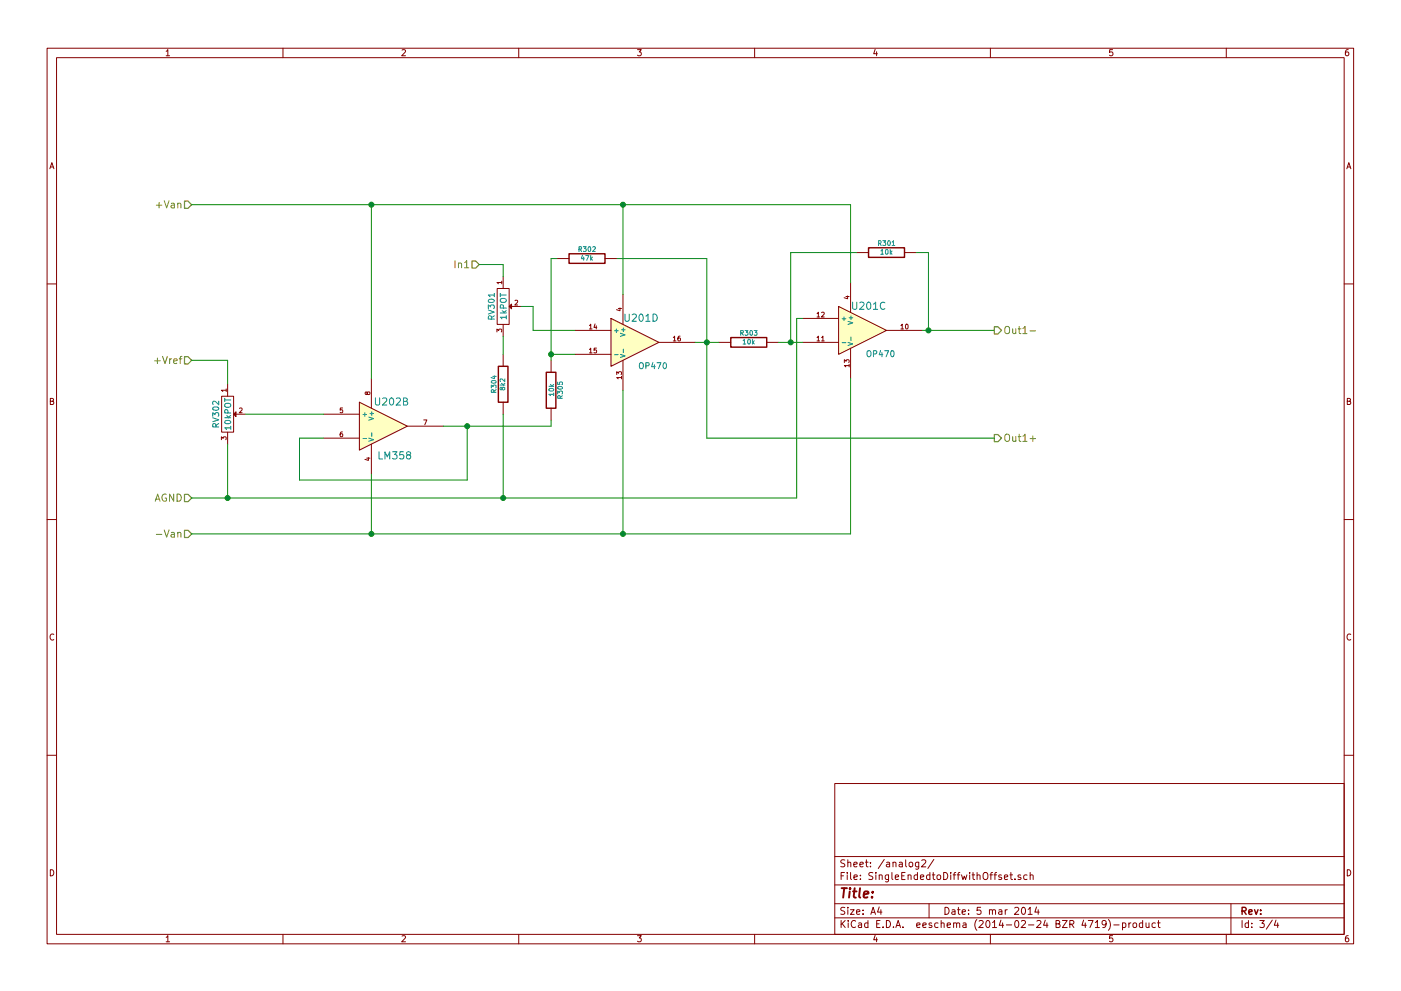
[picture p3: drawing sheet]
<svg xmlns="http://www.w3.org/2000/svg" width="297mm" height="210mm" viewBox="0 0 297 210" stroke-linecap="round" stroke-linejoin="round" font-family="sans-serif">
<g fill="none" stroke="#840000" stroke-width=".21">
<path d="M10 10.2h277v190h-277zM12 12.2h273v186h-273zM35.2 10.9l.4-.4v1.3M35.2 11.8h.8M60 10.2v2M85.2 10.6l.5-.1 .3 .4-.8 .9h.8M110 10.2v2M135.2 10.5h.8l-.5 .5 .3 .1 .2 .2-.1 .4-.2 .1-.5-.1M160 10.2v2M185.5 10.5l-.3 .9h.8M185.9 11v.8M210 10.2v2"/>
<path d="M235.9 10.5h-.6l-.1 .6h.6l.2 .5-.3 .2-.5-.1M260 10.2v2M285.9 10.5l-.4 .1-.2 .2-.1 .8 .3 .2 .4-.1 .1-.4-.1-.2-.4-.1-.3 .3M10.6 35.8l.4-1.3 .4 1.3M10.7 35.4h.6M285.5 35.8l.5-1.3 .4 1.3M285.7 35.4h.6M106.4 59.9h-1l.3 .3M106.4 59.7v.5M106.7 58.7v2.5M118.1 54.9h2.5M128.3 54.9h2.5"/>
<path d="M180.3 59.9v6.4M181.6 53.6h2.5M191.8 53.6h2.5M10 60.2h2M105.4 70.4v-.6l.3 .3 .1-.3h.5v.6M105.4 61.2h2.5v7.6h-2.5zM106.7 68.8v2.6M106.7 75.2v2.5M108.5 65h2M109.2 63.8l.4-.1 .2 .3-.7 .7h.7M116.8 76.4v2.6M121.9 70.1h7.6"/>
<path d="M121.9 75.2h7.6M125 69.1l.2-.3v1M125 74.2l.2-.3v1M125 69.8h.5M125 74.9h.5M126.2 68.7l-.3 .8h.6M126.4 69.1v.7M126.5 73.9h-.5l-.1 .4h.5l.1 .5h-.6M129.5 67.6l10.2 5-10.2 5.1zM130.8 79.5v-.6l.3 .3 .1-.3h.5v.6M131.1 65.5h.7M131.4 65.3v.6l-.7-.2"/>
<path d="M131.8 79.8v.6M132.1 62.5v6.3M132.1 76.4v6.4M139.7 72.6h7.6M142.7 71.6l.3-.3v1M142.7 72.3h.6M144.2 71.3l-.4 .1-.1 .7 .2 .2 .3-.1v-.5h-.3l-.2 .2M152.4 72.6h2.5M162.6 72.6h2.5M170.2 72.6h7.6M170.2 67.6h7.6M173.2 71.6l.3-.3v1"/>
<path d="M173.2 66.5l.3-.3v1.1M173.2 72.3h.6M173.2 67.3h.6M174.2 71.6l.3-.3v1M174.2 66.3l.4-.1 .2 .3-.7 .8h.7M174.2 72.3h.6M177.8 65l10.2 5.1-10.2 5.1zM179 76.9v-.6l.4 .4 .1-.4h.4v.6M179.3 62.9h.7M179.7 62.8v.6l-.7-.2M180 77.6h-1l.3 .2M180 77.3v.5"/>
<path d="M180.3 73.9v6.4M188 70.1h7.6M191 69.1l.3-.3v1M191 69.8h.6M192 68.9l.2-.1a.49 .49 0 0 1 .4 .5 .49 .49 0 0 1-.5 .4l-.1-.3zM285 60.2h2M10.7 85.1h.5l.1-.5-.6-.1v1.3h.5l.2-.4-.3-.3M46.9 93.3v-.6l.4 .3 .1-.3h.5v.6M47 84.1h2.5v7.6h-2.5zM48 82.8h-1.1l.3 .3M48 82.5v.6M48.3 81.5v2.6"/>
<path d="M48.3 91.7v2.5M50 87.9h2.1M50.8 86.7l.4-.1 .1 .3-.6 .7h.6M68.6 87.9h7.6M68.6 93h7.6M72.6 91.6l-.4 .1-.1 .8 .2 .2 .3-.1v-.5l-.3-.1-.2 .2M72.6 86.6h-.4l-.1 .4h.5v.5h-.5M76.2 85.3l10.2 5.1-10.2 5.1zM77.7 97.2h.7M77.9 83.3l.2-.1 .3 .1v.3l-.3 .1-.4-.5h-.2v.4l.2 .1 .2-.2M78.1 97.1v.6l-.7-.2M78.7 80.3v6.3"/>
<path d="M78.7 94.2v6.4M86.4 90.4h7.6M89.8 89.1h.7l-.4 1M106.7 85.3v2.6M116.8 86.6v2.5M131.8 80.1h-1l.3 .3M285.6 85.1h.6l.1-.5-.7-.1v1.3h.6l.2-.4-.3-.3M10 110.2h2M285 110.2h2M11.4 134.6a.58 .58 0 0 0-.8 .5 .58 .58 0 0 0 .8 .6M286.4 134.6a.58 .58 0 0 0-.8 .5 .58 .58 0 0 0 .8 .6M10 160.2h2"/>
<path d="M177 166.2h108v32h-108zM285 160.2h2M10.7 184.5a.65 .65 0 0 1 .7 .7 .65 .65 0 0 1-.7 .6zM35.2 198.9l.4-.4v1.3M35.2 199.8h.8M60 198.2v2M85.2 198.6l.5-.1 .3 .4-.8 .9h.8M110 198.2v2M135.2 198.5h.8l-.5 .5 .3 .1 .2 .2-.1 .4-.2 .1-.5-.1M160 198.2v2M177 194.7h108M177 191.7h108"/>
<path d="M177 187.8h108M177 181.7h108M178.3 195.3v1.5M178.3 185.8h.5M178.5 195.9l.7 .9M179 185.1h-.7v1.5M179.1 192.6l-.6-.1-.2 .3v.3l.7 .3v.5l-.2 .1-.5-.1M179.1 182.5l-.6-.1-.2 .3v.3l.7 .4v.4l-.2 .1-.5-.1M179.2 195.3l-.9 .9M179.6 185.1v.2M179.6 185.6v1M179.8 192.5v.2"/>
<path d="M179.8 183.1l.2-.2 .3 .1 .1 .9M179.8 182.4v1.5M179.8 193v1M179.8 195.3v.1M179.8 195.8v1M180.3 193h.8l-.8 1h.8M180.3 185.1v1.3l.2 .2M181 183.4l.7-.1v-.3l-.4-.1-.3 .2 .1 .7h.6M181.1 186.1l.7-.1-.1-.3-.4-.1-.2 .2v.7h.6M181.4 195.4a.71 .71 0 0 0-1 .5 .71 .71 0 0 0 .7 .9l.3-.1M181.6 193.5l.7-.1v-.3l-.5-.1-.2 .2 .1 .7h.6M182 195.9h.6l.1 .9"/>
<path d="M182.3 183.4l.7-.1v-.3l-.5-.1-.2 .2 .1 .7h.6M182.4 186.5v.1M182.4 185.7v.1M182.7 196.2l-.7 .2 .2 .4 .5-.1M183 193.9v.1M183 193.1v.1M183.5 182.9h.5M183.7 182.4v1.3l.3 .2M184 195.9l-.4-.1-.3 .3 .1 .6 .2 .1 .4-.1M184 195.3v1.5M184.6 183.8v.1M184.6 183v.1"/>
<path d="M184.6 194l.5-1.5 .5 1.5M184.8 193.6h.7M185.1 185.2l-.6-.1-.3 .3 .1 .3 .7 .3v.5l-.2 .1-.6-.1M185.5 198.4l-.3 1h.8M185.7 185.1v.2M185.7 185.6v1M185.9 199v.8M185.9 196h.5M186.4 192.4l-.3 1.1h.9M186.4 185.7l.2-.1 .4 .1v.9M186.4 185.6v1M186.6 195.3h-.7v1.5h.7"/>
<path d="M186.8 193v1M187.2 196.7v.1M187.5 182.3l-1.3 2M187.9 195.3a.76 .76 0 0 1 .9 .7 .76 .76 0 0 1-.9 .8zM188 183h.6v.9M188.4 185.6l-.1 1.4-.2 .1-.3-.1M188.4 185.7l-.4-.1-.3 .3 .1 .6 .2 .1 .4-.1M188.6 183.3l-.7 .3 .2 .3 .5-.1M189.1 185.1v1.3l.2 .2M189.3 183.1l.2-.2 .4 .1 .1 .9M189.3 182.9v1M189.4 196.7v.1"/>
<path d="M189.8 186.1l.7-.1v-.3l-.5-.1-.2 .2 .1 .7h.6M189.9 196.8l.5-1.5 .5 1.5M190.1 196.4h.7M190.7 183h.6v.9M191.2 185.8h.5M191.3 183.3l-.7 .3 .2 .3 .5-.1M191.4 196.7v.1M191.9 185.1h-.7v1.5h.7M192 182.4v1.3l.2 .2M192.5 185.7l.2-.1 .4 .1 .1 .9M192.5 185.6v1M192.8 183.1l.2-.2 .4 .2 .1 .5-.1 .2-.4 .1-.2-.1z"/>
<path d="M194.4 196.3l.7-.1-.1-.3-.4-.1-.2 .2v.7h.6M194.5 185.7l-.4-.1-.3 .3 .1 .6 .2 .1 .4-.1M194.5 185.1v1.5M194.8 182.9l-.1 1.4-.2 .1-.3-.1M194.8 183l-.4-.1-.3 .3 .1 .6 .2 .1 .4-.1M195.1 186.1l.8-.1-.1-.3-.4-.1-.3 .2 .1 .7h.6M195.4 182.6l.6-.2 .3 .4-.9 1.1h.9M195.7 196.3l.7-.1-.1-.3-.4-.1-.2 .2v.7h.6M197 191.7v3M197.2 185.7l-.5-.1-.3 .3 .1 .6 .2 .1 .5-.1M197.2 185.1v1.5M197.5 195.9l-.3-.1-.2 .2v.2l.5 .2v.3h-.5"/>
<path d="M197.7 185.6h.5M197.9 185.1v1.3l.3 .2M198 182.3l-1.3 2M198.7 185.7l.2-.1 .5 .1v.6l-.1 .2-.4 .1-.2-.1zM198.9 195.9l-.4-.1-.3 .3v.6l.3 .1 .4-.1M199.5 195.9l.2-.1 .4 .1 .1 .9M199.5 195.3v1.5M200.1 185.1a.76 .76 0 0 1 .8 .8 .76 .76 0 0 1-.8 .7zM200.4 192.5a.76 .76 0 0 1 .8 .8 .76 .76 0 0 1-.8 .7zM200.8 196.3l.7-.1v-.3l-.5-.1-.2 .2 .1 .7h.6M201.6 185.1v.2M201.6 185.6v1"/>
<path d="M201.9 193.1h.5l.1 .9M202.1 185.6h.5M202.2 195.9l.2-.1 .4 .1v.9M202.2 195.8v1M202.5 193.4l-.7 .2 .2 .4 .5-.1M202.6 185.1l-.3 .2v1.3M202.8 196l.2-.2 .4 .1 .1 .9M202.9 185.6h.6M203 193h.6M203.2 192.5v1.3l.4 .2M203.5 185.1l-.4 .2v1.3M203.9 185.6l.3 1 .2-.7 .3 .7 .3-1"/>
<path d="M204 193.5l.7-.1-.1-.3-.4-.1-.2 .2 .1 .7h.5M204.2 195.9h.6v.9M204.8 196.2l-.7 .2 .2 .4 .5-.1M205.4 193.9v.1M205.4 193.1v.1M205.6 185.1v.2M205.6 185.6v1M206.1 185.6h.6M206.3 185.1v1.3l.4 .2M207.1 195.1a1.71 1.71 0 0 0 0 2.3M207.2 185.7l.2-.1 .3 .1 .1 .9M207.2 185.1v1.5"/>
<path d="M207.6 195.4l.6-.1 .3 .4-1 1.1h1M207.9 192.5h-.7l-.1 .7 .7-.1 .2 .3-.1 .5-.2 .1-.6-.1M208.5 185.3l.3-.2a.53 .53 0 0 1 .6 .5v.5a.51 .51 0 0 1-.7 .4 1.05 1.05 0 0 1-.2-1.2zM209.2 195.4l.2-.1a.8 .8 0 0 1 .5 .7 .8 .8 0 0 1-.5 .8l-.4-.6zM209.8 193.1l.2-.1 .4 .1v.9M209.8 193v1M209.9 185.6h.5M210 198.2v2M210.4 193.2l.2-.2 .4 .1 .1 .9M210.4 195.7l.5-.4v1.5M210.4 185.1l-.3 .2v1.3M210.4 196.8h.9"/>
<path d="M210.7 185.6h.6M211.3 185.1l-.4 .2v1.3M211.8 193.1h.6v.9M212.2 195.2l-.3 1.1h.9M212.3 185.7l-.3-.1-.3 .2 .1 .2 .5 .2v.3h-.6M212.4 193.4l-.7 .2 .2 .4 .5-.1M212.6 195.8v1M213 186.1l.7-.1-.1-.3-.4-.1-.2 .2v.7h.6M213.1 193v1M213.4 196.2h1.1M213.6 193l-.5 .3M214.1 185.6h.6"/>
<path d="M214.3 185.1v1.3l.4 .2M215.1 192.7l.6-.2 .3 .4-.9 1.1h.9M215.2 186.5v.1M215.3 195.4l.2-.1a.8 .8 0 0 1 .5 .7 .8 .8 0 0 1-.5 .8l-.4-.6zM216.4 185.7l-.3-.1-.3 .2 .1 .2 .5 .2v.3h-.6M216.6 195.4l.5-.1 .3 .4-.9 1.1h.9M216.7 192.7l.2-.2a.8 .8 0 0 1 .5 .8 .8 .8 0 0 1-.5 .7l-.3-.6zM217.8 185.7l-.5-.1-.3 .3 .1 .6 .2 .1 .5-.1M218 192.9l.4-.4v1.5M218 194h.8M218.1 196.2h1.1M218.4 185.7l.2-.1 .4 .1v.9"/>
<path d="M218.4 185.1v1.5M219.8 192.4l-.4 1.1h.9M219.8 195.4l.6-.1 .3 .4-.9 1.1h.9M220.1 193v1M221.6 195.2l-.3 1.1h.9M222 195.8v1M223.9 196l.7-.1v-.5l-.2-.1h-.5v1.5h.6l.2-.1 .1-.4-.4-.3M225.2 195.3h1.1l-1.1 1.5h1.1M226.8 196.1l.7-.1 .2-.2-.1-.4-.2-.1h-.6v1.5M227.2 196.1l.5 .7M229.7 195.2l-.3 1.1h.9M230.1 195.8v1"/>
<path d="M230.7 195.3h1l-.6 1.5M232.2 195.7l.5-.4v1.5M232.2 196.8h.9M234.5 195.9l-.3 .3h-.3l-.2-.3v-.3l.2-.3h.3l.3 .3a1.01 1.01 0 0 1-.4 1.2h-.3M235 195.1a1.71 1.71 0 0 1 0 2.3M235.9 198.5h-.6l-.1 .6h.6l.2 .5-.3 .2-.5-.1M236.1 196.2h1.2M238 195.9l.4-.1 .3 .3-.1 .6h-.6M238 195.8v1.5M239.3 195.8v1M239.8 195.8l-.5 .3M240.3 195.9l.2-.1 .4 .1 .1 .6-.1 .2-.4 .1-.2-.1z"/>
<path d="M242.3 195.9l-.5-.1-.2 .3v.6l.2 .1 .5-.1M242.3 195.3v1.5M243 195.8l.1 .9 .3 .1 .2-.1M243.6 195.8v1M245 195.9l-.5-.1-.3 .3 .1 .6 .2 .1 .5-.1M245.4 195.8h.6M245.6 195.3v1.3l.4 .2M260 198.2v2M261 191.7v6.5M263.3 195.3v1.5M264.7 195.9l-.4-.1-.3 .3 .1 .6 .2 .1 .4-.1M264.7 195.3v1.5"/>
<path d="M265.4 196.7v.1M265.4 195.9v.1M267.1 195.3h.9l-.5 .6 .5 .1v.7l-.2 .1-.7-.1M269.7 195.2l-1.2 1.9M270.5 195.2l-.3 1.1h.9M270.9 195.8v1M285.6 184.5a.65 .65 0 0 1 .8 .7 .65 .65 0 0 1-.8 .6zM285.9 198.5l-.4 .1-.2 .2-.1 .8 .3 .2 .4-.1 .1-.4-.1-.2-.4-.1-.3 .3"/>
</g>
<path d="M120.6 53.8h7.7v2.1h-7.7zM184.1 52.6h7.7v2h-7.7zM105.7 77.7h2v7.6h-2zM115.8 79h2.1v7.6h-2.1zM154.9 71.6h7.7v2.1h-7.7zM263.3 193.3l.8-.1 .1-.2-.1-.3-.2-.2h-.6v1.5M263.7 193.3l.5 .7M264.8 193.5l.7-.1-.1-.3-.4-.1-.2 .2v.7h.6M266 193l.3 1 .4-1M267.3 193.9v.1M267.3 193.1v.1" fill="none" stroke="#840000" stroke-width=".3"/>
<path d="M178.4 188.4h1.2M179 188.4l-.2 2M180.2 189.1l-.2 1.3M180.2 188.4v.2l.1-.1-.1-.1v.2M180.8 189.1h.8M181.2 188.4l-.2 1.8 .1 .1 .4 .1M182.3 188.4l-.2 1.8 .3 .2M183.1 189.8l1-.2v-.4h-.8l-.2 1 .2 .2 .6-.1M184.9 190.3v.1M185 189.2v.2l-.1-.1 .1-.1v.2" fill="none" stroke="#840000" stroke-width=".41"/>
<g fill="#ffffc2" stroke="#ffffc2" stroke-width=".25">
<path d="M129.5 67.6l10.2 5-10.2 5.1z"/>
<path d="M76.2 85.3l10.2 5.1-10.2 5.1z"/>
<path d="M177.8 65l10.2 5.1-10.2 5.1z"/>
</g>
<g fill="none" stroke="#008484" stroke-width=".21">
<path d="M122.8 52.9l.4-.1v-.4l-.4-.1v1.1M123 52.9l.3 .5M123.5 54.1l-.2 .8h.6M123.7 52.3h.6l-.3 .4 .3 .1v.5h-.6M123.7 54.5v.7M124.2 54.2h.6l-.4 1M124.8 52.4l.1-.1a.49 .49 0 0 1 .4 .6 .49 .49 0 0 1-.5 .4l-.1-.3zM125.2 54.2v1M125.3 54.8l.3 .4M125.6 54.5l-.4 .4M125.7 52.4l.3-.1 .2 .3-.6 .8h.6M186.3 51.6h.4v-.5h-.4v1"/>
<path d="M186.5 51.6l.3 .5M186.8 53.2l.2-.3v1M186.8 53.9h.5M187.2 51.1h.6l-.3 .4 .3 .1v.4h-.6M187.9 53l.1-.1a.49 .49 0 0 1 .3 .6 .49 .49 0 0 1-.4 .4l-.2-.3zM188.3 51.1h.1a.49 .49 0 0 1 .4 .5 .49 .49 0 0 1-.5 .4l-.1-.3zM188.7 52.9v1M188.8 53.6l.3 .3M189.1 53.3l-.4 .4M189.2 51.4l.2-.3v1M189.2 52.1h.5M103.5 65.8l1.3 .4-1.3 .4"/>
<path d="M103.5 65.5v-.8l.5 .4 .1-.4h.6l.1 .2-.1 .6M103.6 63.6a.76 .76 0 0 1 1.2 .3 .74 .74 0 0 1-1.3-.1zM104.2 67.7l-.1-.6h-.5l-.1 .6h1.3M104.5 79.9h.7M104.8 62.6h-1.3l.4 .4M104.8 67l-.6 .4M104.8 62.2v.8M104.9 79.7v.6l-.8-.2M106.1 66.4h1.2M106.1 62.2v.8M106.1 62.6h1.2M106.1 63.5l.8-.2a.42 .42 0 0 1 .4 .2 .42 .42 0 0 1 0 .5l-.4 .2-.7-.1-.1-.2z"/>
<path d="M106.5 65.9l.5 .5M106.7 65.4v-.6l-.5-.1-.1 .7h1.2M107.3 67.3h-1.2l.3 .4M107.3 66.9v.8M107.3 65.9l-.4 .4M130.3 70.2h.8M130.3 75.3h.8M130.7 69.8v.8M131.5 70.7l1 .3-1 .4M131.5 75.2l1 .3-1 .3M131.8 70h.7M132.2 69.6v.8"/>
<path d="M132.2 74.1v.7M132.5 66.6v1.3l.3 .3h.3l.3-.3v-1.3M134 66.8l.6-.2 .3 .5-.9 1.1h.9M135.6 77.1l.2-.1h.4l.2 .8a.42 .42 0 0 1-.2 .4 .42 .42 0 0 1-.5 0l-.1-.4zM135.6 66.8l.3-.2a.81 .81 0 0 1 .5 .8 .81 .81 0 0 1-.5 .8l-.3-.2-.1-.4zM136.9 67.1l.5-.5v1.6M136.9 77.6l.6-.1 .1-.4-.7-.1v1.2M136.9 68.2h.9M138.4 76.9l-.2 .9h.7M138.5 66.6a.77 .77 0 0 1 .9 .8 .77 .77 0 0 1-.9 .8zM138.7 77.4v.8M139.3 77h.8l-.5 1.2"/>
<path d="M140.7 77.1l.2-.1a.67 .67 0 0 1 .4 .6 .67 .67 0 0 1-.4 .6l-.3-.5zM157 70.7l.5-.1v-.4l-.5-.1v1M157.3 70.7l.3 .4M157.6 72.3l.2-.3v1M157.6 73h.5M158 70.1h.6l-.4 .4 .3 .1v.4h-.5M158.6 72.1l.1-.1a.49 .49 0 0 1 .4 .5 .49 .49 0 0 1-.5 .4l-.1-.3zM159.1 70.2l.1-.1a.49 .49 0 0 1 .4 .5 .49 .49 0 0 1-.5 .5l-.1-.3zM159.5 72v1M159.6 72.6l.3 .4M159.9 70.1h.6l-.3 .4 .3 .1v.4h-.6M159.9 72.3l-.4 .4"/>
<path d="M178.6 72.7h.7M178.6 67.6h.7M178.9 67.3v.7M179.8 68.2l1 .3-1 .3M179.8 72.6l1 .4-1 .3M180 67.4h.8M180.4 67.1v.7M180.4 71.5v.8M180.8 64.1v1.2l.3 .3h.3l.3-.3v-1.2M182.3 64.3l.6-.2 .3 .4-1 1.1h1M183.9 74.6l.2-.2 .4 .1 .2 .8a.42 .42 0 0 1-.3 .3 .42 .42 0 0 1-.4 0l-.2-.3zM183.9 64.3l.2-.2a.81 .81 0 0 1 .6 .8 .81 .81 0 0 1-.6 .7l-.2-.1-.2-.5z"/>
<path d="M185.2 64.5l.4-.4v1.5M185.2 75.1l.6-.1 .1-.5-.7-.1v1.3M185.2 65.6h.9M186.7 74.3l-.3 1h.8M187 74.8v.9M187.6 74.4h.8l-.5 1.3M187.6 64.3a.72 .72 0 0 0-1 .4 .72 .72 0 0 0 .7 .9l.3-.1M189 74.5l.1-.1a.67 .67 0 0 1 .5 .7 .67 .67 0 0 1-.5 .6l-.3-.5zM45.1 88.6l1.3 .5-1.3 .4M45.1 88.3v-.8l.5 .5 .1-.4h.6l.1 .2-.1 .5M45.2 86.5a.76 .76 0 0 1 1.2 .3 .74 .74 0 0 1-1.3-.2zM45.8 90.6l-.1-.6-.5-.1-.1 .7h1.3"/>
<path d="M46.4 85.1v.8l-.9-.8-.4 .2 .1 .5M46.4 89.9l-.6 .4M47.7 88.6h1.2M47.7 84.5v.7M47.7 84.9h1.2M47.7 89.4a.76 .76 0 0 1 1.2 .2 .74 .74 0 0 1-1.2-.1zM47.7 85.7l.8-.1a.42 .42 0 0 1 .4 .2 .42 .42 0 0 1-.1 .4l-.3 .2h-.7l-.1-.3zM48.1 88.2l.4 .4M48.3 87.6l-.1-.6h-.4l-.1 .6h1.2M48.9 90.8h-1.2l.3 .3M48.9 90.4v.7M48.9 88.2l-.5 .3"/>
<path d="M77 88h.7M77 93h.7M77.3 87.6v.7M78.2 93l1 .3-1 .3M78.2 88.5l1 .3-1 .3M78.4 87.8h.8M78.8 87.4v.7M78.8 91.8v.8M79.6 84.4v1.3l.3 .2h.3l.3-.2v-1.3M80.4 95.9v1.5h.7M81.1 84.6l.6-.2 .3 .5-.9 1h.9M81.6 97.4v-1.5l.5 1 .5-1v1.5"/>
<path d="M82.7 84.6l.3-.2a.81 .81 0 0 1 .5 .8 .81 .81 0 0 1-.5 .7l-.3-.1-.1-.4zM83.2 95.9h1l-.5 .5 .5 .3-.1 .5-.2 .2-.7-.2M84 84.6l.6-.2 .3 .5-.9 1h.9M85.5 85.2l.7-.1 .2-.2-.1-.3-.8-.2v1.5h.6l.3-.1v-.4l-.3-.2M85.5 95.9h-.7l-.1 .7 .3-.2 .5 .1 .1 .6-.3 .3-.6-.2M86.5 96.5l-.3-.3 .1-.2 .2-.1h.4l.2 .3-.1 .2-.7 .2-.1 .2v.3l.3 .3h.3l.3-.3v-.3l-.3-.3M104.2 82.3v-.6l.3 .3 .1-.3h.5v.6M104.2 80.9a.62 .62 0 0 1 1 .2 .59 .59 0 0 1-1-.1zM104.7 83.2l-.1-.5h-.4v.5h1M105.2 82.7l-.5 .3M106 81.7h1M106.3 81.3l.5 .4"/>
<path d="M106.5 82.3l.2-.1 .3 .1v.3l-.3 .1-.4-.5h-.2v.4l.2 .1 .2-.2M107 80.4v.6l-.7-.6-.3 .2 .1 .3M107 81.3l-.3 .3M116.4 82h1M116.4 82.5a.62 .62 0 0 1 1 .2 .59 .59 0 0 1-1-.1zM116.7 81.6l.4 .4M117.4 83.7h-1l.3 .2M117.4 83.4v.5M117.4 81.6l-.4 .3M118.2 83.6v-.6l.4 .3 .1-.3h.5v.6M118.2 81.1v.5h.5v-.5h.5v.5M118.3 82.1a.62 .62 0 0 1 1 .2 .59 .59 0 0 1-1.1-.1z"/>
<path d="M118.8 84.5l-.1-.5h-.4l-.1 .5h1.1M119.3 83.9l-.5 .4"/>
</g>
<g fill="none" stroke="#848400" stroke-width=".21">
<path d="M33.1 43.5h1.2M33.7 42.9v1.2M34.8 42.6l.5 1.5 .5-1.5M36.3 43.2h.6l.1 .9M37 43.5l-.7 .1a.3 .3 0 0 0 .2 .5l.5-.1M37.7 43.3l.1-.1a.36 .36 0 0 1 .6 .1v.8M37.7 43.1v1M96.5 55.3v1.5M97.2 56l.1-.1a.36 .36 0 0 1 .6 .1v.8M97.2 55.8v1M98.5 55.7l.5-.4v1.5M98.5 56.8h.9"/>
<path d="M32.8 76.5h1.2M33.4 76v1.1M34.5 75.6l.5 1.5 .5-1.5M36 76.1v1M36.4 76.1l-.4 .3M36.8 76.6l.8-.1-.1-.3-.4-.1-.3 .2 .1 .8h.6M38 76.1h.6M38.6 75.6l-.4 .2v1.3M213.1 69.5a.5 .5 0 0 1 .6-.2 .5 .5 0 0 1 .3 .5v.8l-.3 .2a.53 .53 0 0 1-.7-.5zM214.7 69.8l.1 .9 .3 .1 .3-.2M215.4 69.8v1M215.9 69.8h.6"/>
<path d="M216.1 69.3v1.3l.4 .2M216.9 69.7l.4-.4v1.5M216.9 70.8h.9M218.4 70.2h1.2M213.3 92.2a.5 .5 0 0 1 .5 0 .5 .5 0 0 1 .2 .4v.8l-.3 .2a.53 .53 0 0 1-.7-.5v-.5zM214.7 92.6l.1 1h.3l.3-.1M215.4 92.6v1M215.9 92.6h.6M216.1 92.1v1.3l.4 .2M216.9 92.6l.4-.5v1.5M216.9 93.6h.9M218.4 93.1h1.2"/>
<path d="M219 92.5v1.1M32.9 106.3l.5-1.5 .5 1.5M33 105.9h.8M33.1 113.4h1.2M34.8 112.4l.5 1.6 .5-1.6M35.2 104.9a.71 .71 0 0 0-.9 .7 .71 .71 0 0 0 .9 .7l.1-.6h-.3M36.3 113h.6l.1 1M36.8 104.8v1.5l-.9-1.5v1.5M37 113.3l-.7 .2a.3 .3 0 0 0 .2 .5l.5-.1M37.5 104.8a.77 .77 0 0 1 .9 .8 .77 .77 0 0 1-.9 .7zM37.7 113.1l.1-.1a.36 .36 0 0 1 .6 .2v.8M37.7 112.9v1.1"/>
</g>
<path d="M39.1 42.7h.8l.7 .7-.7 .8h-.8zM100.1 55.4h.7l.8 .7-.8 .8h-.7zM39.1 75.7h.8l.7 .7-.7 .8h-.8zM210.8 69.3h.8l.7 .8-.7 .8h-.8zM210.8 92.2h.8l.7 .8-.7 .7h-.8zM39.1 104.9h.8l.7 .8-.7 .7h-.8zM39.1 112.5h.8l.7 .8-.7 .7h-.8z" fill="none" stroke="#848400" stroke-width=".25"/>
<g fill="#840000" stroke="#840000" stroke-width=".21">
<path d="M49.5 87.9l.5-.5v1z"/>
<path d="M107.9 65l.6-.5v1z"/>
</g>
<g fill="none" stroke="#008400" stroke-width=".21">
<path d="M40.6 43.4h139.7v16.5M78.7 43.4v36.9M101.6 56.1h5.1v2.6M118.1 54.9h-1.3v21.5M130.8 54.9h19.1v38.1h60.9M132.1 43.4v19.1M181.6 53.6h-14v19M194.3 53.6h2.5v16.5M40.6 76.4h7.7v5.1M106.7 71.4v3.8M110.5 65h2.5v5.1h8.9M116.8 75.2h5.1"/>
<path d="M147.3 72.6h5.1M165.1 72.6h5.1M170.2 67.6h-1.3v38.1h-128.3M195.6 70.1h15.2M48.3 94.2v11.5M52.1 87.9h16.5M99.1 90.4v11.4h-35.6v-8.8h5.1M106.7 87.9v17.8M116.8 89.1v1.3h-22.8M132.1 82.8v30.5M180.3 80.3v33h-139.7M78.7 100.6v12.7"/>
</g>
<g fill="#008400" stroke="#008400" stroke-width=".25">
<circle cx="99.1" cy="90.4" r=".51"/>
<circle cx="116.8" cy="75.2" r=".51"/>
<circle cx="149.9" cy="72.6" r=".51"/>
<circle cx="167.6" cy="72.6" r=".51"/>
<circle cx="48.3" cy="105.7" r=".51"/>
<circle cx="78.7" cy="113.3" r=".51"/>
<circle cx="132.1" cy="113.3" r=".51"/>
<circle cx="78.7" cy="43.4" r=".51"/>
<circle cx="132.1" cy="43.4" r=".51"/>
<circle cx="106.7" cy="105.7" r=".51"/>
<circle cx="196.9" cy="70.1" r=".51"/>
</g>
</svg>
